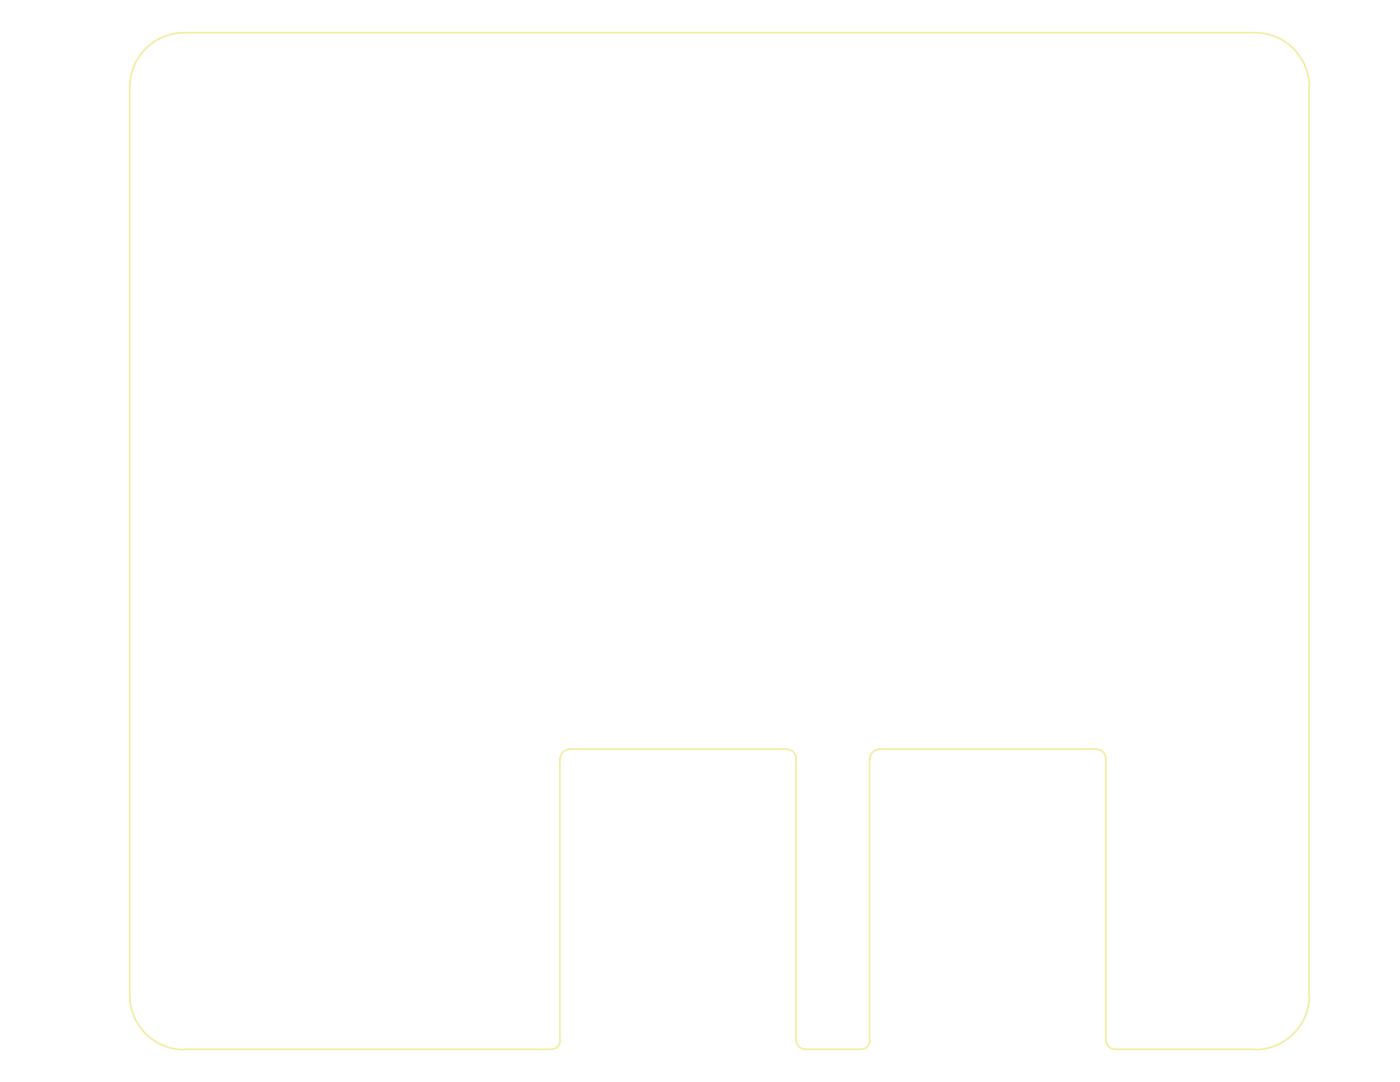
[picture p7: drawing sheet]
<svg xmlns="http://www.w3.org/2000/svg" width="279mm" height="216mm" viewBox="0 0 279 216" stroke-linecap="round" stroke-linejoin="round" font-family="sans-serif">
<g fill="none" stroke="#f2eda1" stroke-width=".34">
<path d="M25.9 17.4v181.1M36.7 6.5h213.7M36.8 6.5a10.9 10.9 0 0 0-10.9 10.9M250.5 6.5a10.9 10.9 0 0 1 10.8 10.9M261.3 17.4v181.1M111.7 151.3v56.2M113.6 149.4h43.4M113.6 149.5a1.81 1.81 0 0 0-1.8 1.8M157.1 149.5a1.81 1.81 0 0 1 1.8 1.8M158.9 151.3v56.2M173.5 151.3v56.2M175.4 149.4h43.4"/>
<path d="M175.4 149.5a1.81 1.81 0 0 0-1.8 1.8M218.9 149.5a1.81 1.81 0 0 1 1.8 1.8M220.7 151.3v56.2M25.9 198.6a10.9 10.9 0 0 0 10.9 10.9M261.3 198.6a10.9 10.9 0 0 1-10.8 10.9M36.7 209.4h73.3M111.8 207.6a1.81 1.81 0 0 1-1.8 1.8M158.9 207.6a1.81 1.81 0 0 0 1.8 1.8M160.7 209.4h11.1M173.6 207.6a1.81 1.81 0 0 1-1.8 1.8M220.7 207.6a1.81 1.81 0 0 0 1.8 1.8M222.5 209.4h27.9"/>
</g>
</svg>
